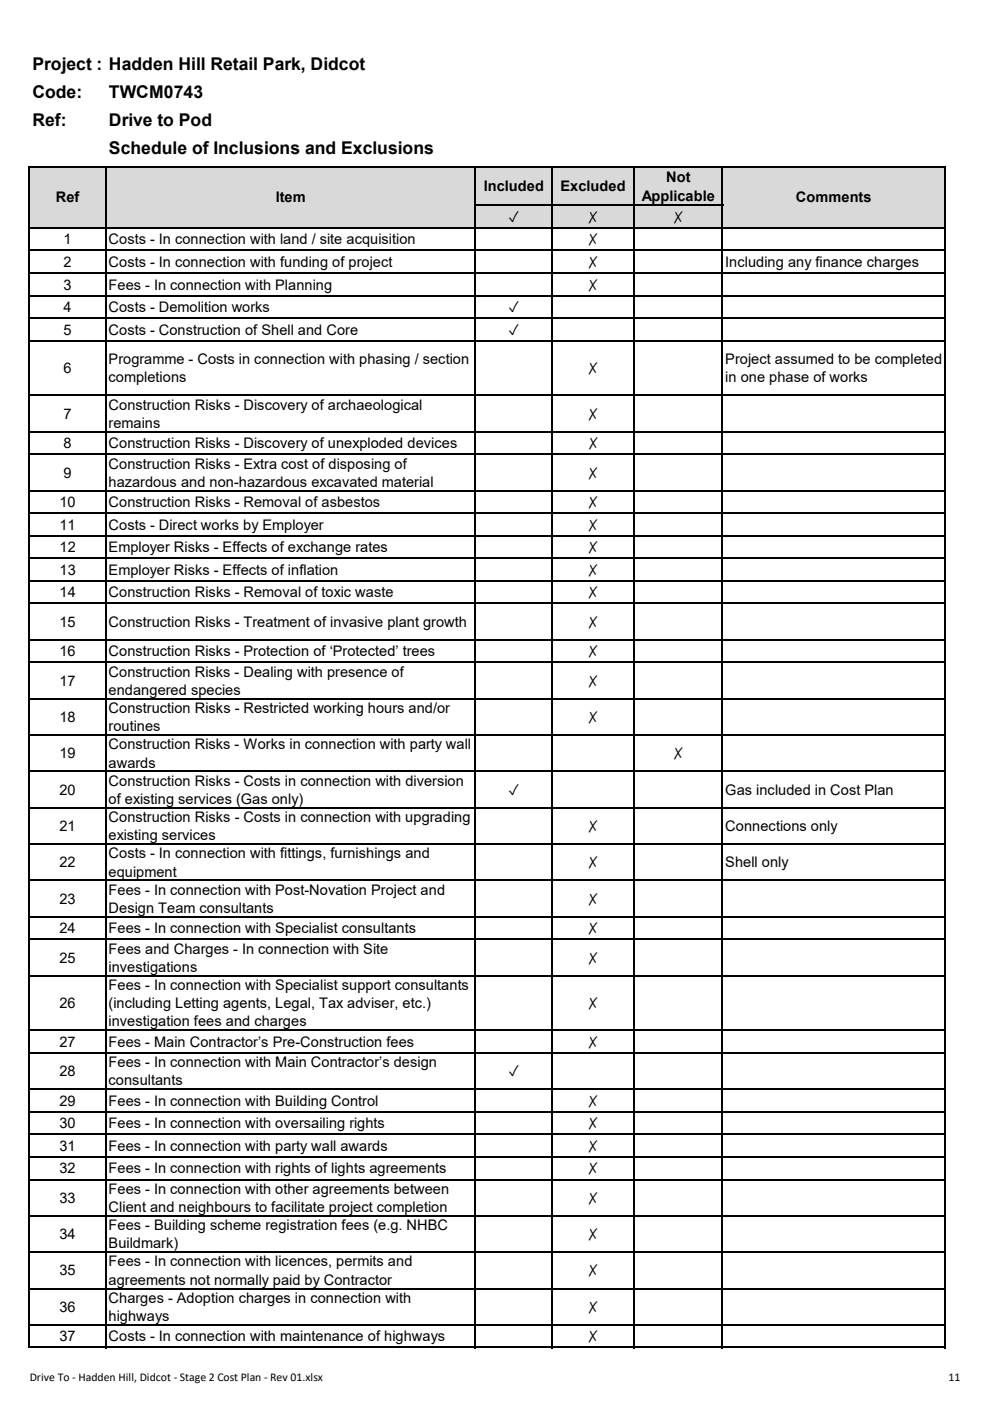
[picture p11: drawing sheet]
<svg xmlns="http://www.w3.org/2000/svg" width="210mm" height="297mm" viewBox="0 0 210 297" stroke-linecap="round" stroke-linejoin="round" font-family="sans-serif">
<defs><g id="words">
<g font-size="3.7">
<text x="6.9" y="14.9">Project : Hadden Hill Retail Park, Didcot</text>
<text x="6.9" y="20.8">Code:</text>
<text x="23.1" y="20.8">TWCM0743</text>
<text x="6.9" y="26.7">Ref:</text>
<text x="23.1" y="26.7">Drive to Pod</text>
<text x="23.1" y="32.6">Schedule of Inclusions and Exclusions</text>
</g>
<g font-size="3.1">
<text x="102.6" y="40.6">Included</text>
<text x="118.9" y="40.6">Excluded</text>
<text x="141.3" y="38.6">Not</text>
<text x="11.9" y="42.8">Ref</text>
<text x="58.5" y="42.8">Item</text>
<text x="107.8" y="47">✓</text>
<text x="124.5" y="47">✗</text>
<text x="136.1" y="42.6">Applicable</text>
<text x="142.6" y="47">✗</text>
<text x="168.8" y="42.8">Comments</text>
<text x="13.5" y="51.8">1</text>
<text x="23" y="51.8">Costs - In connection with land / site acquisition</text>
<text x="124.5" y="51.8">✗</text>
<text x="13.5" y="56.6">2</text>
<text x="23" y="56.6">Costs - In connection with funding of project</text>
<text x="124.5" y="56.6">✗</text>
<text x="153.8" y="56.6">Including any finance charges</text>
<text x="13.5" y="61.4">3</text>
<text x="23" y="61.4">Fees - In connection with Planning</text>
<text x="124.5" y="61.4">✗</text>
<text x="13.5" y="66.2">4</text>
<text x="13.5" y="71">5</text>
<text x="23" y="66.2">Costs - Demolition works</text>
<text x="23" y="71">Costs - Construction of Shell and Core</text>
<text x="107.8" y="66.2">✓</text>
<text x="107.8" y="71">✓</text>
<text x="23" y="77.2">Programme - Costs in connection with phasing / section</text>
<text x="153.8" y="77.2">Project assumed to be completed</text>
<text x="13.5" y="79.1">6</text>
<text x="23" y="81.1">completions</text>
<text x="124.5" y="79.1">✗</text>
<text x="153.8" y="81.1">in one phase of works</text>
<text x="13.5" y="88.8">7</text>
<text x="23" y="86.9">Construction Risks - Discovery of archaeological</text>
<text x="124.5" y="88.8">✗</text>
<text x="13.5" y="95">8</text>
<text x="23" y="95">Construction Risks - Discovery of unexploded devices</text>
<text x="23" y="90.7">remains</text>
<text x="124.6" y="95">✗</text>
<text x="13.5" y="101.3">9</text>
<text x="23" y="99.4">Construction Risks - Extra cost of disposing of</text>
<text x="124.5" y="101.3">✗</text>
<text x="12.6" y="107.5">10</text>
<text x="23" y="103.2">hazardous and non-hazardous excavated material</text>
<text x="23" y="107.5">Construction Risks - Removal of asbestos</text>
<text x="124.5" y="107.5">✗</text>
<text x="12.6" y="112.3">11</text>
<text x="23" y="112.3">Costs - Direct works by Employer</text>
<text x="124.5" y="112.3">✗</text>
<text x="12.6" y="117.1">12</text>
<text x="23" y="117.1">Employer Risks - Effects of exchange rates</text>
<text x="124.5" y="117.1">✗</text>
<text x="12.6" y="121.9">13</text>
<text x="23" y="121.9">Employer Risks - Effects of inflation</text>
<text x="124.5" y="121.9">✗</text>
<text x="12.6" y="126.7">14</text>
<text x="23" y="126.7">Construction Risks - Removal of toxic waste</text>
<text x="124.5" y="126.7">✗</text>
<text x="12.6" y="132.9">15</text>
<text x="23" y="132.9">Construction Risks - Treatment of invasive plant growth</text>
<text x="124.5" y="132.9">✗</text>
<text x="12.6" y="139.1">16</text>
<text x="23" y="139.1">Construction Risks - Protection of ‘Protected’ trees</text>
<text x="23" y="143.5">Construction Risks - Dealing with presence of</text>
<text x="124.5" y="139.1">✗</text>
<text x="12.6" y="145.4">17</text>
<text x="23" y="147.3">endangered species</text>
<text x="124.5" y="145.4">✗</text>
<text x="12.6" y="153.1">18</text>
<text x="23" y="151.2">Construction Risks - Restricted working hours and/or</text>
<text x="23" y="155">routines</text>
<text x="124.5" y="153.1">✗</text>
<text x="12.6" y="160.8">19</text>
<text x="23" y="158.9">Construction Risks - Works in connection with party wall</text>
<text x="142.6" y="160.8">✗</text>
<text x="23" y="166.6">Construction Risks - Costs in connection with diversion</text>
<text x="23" y="162.7">awards</text>
<text x="12.6" y="168.5">20</text>
<text x="23" y="170.4">of existing services (Gas only)</text>
<text x="107.8" y="168.5">✓</text>
<text x="153.8" y="168.5">Gas included in Cost Plan</text>
<text x="12.6" y="176.2">21</text>
<text x="23" y="174.3">Construction Risks - Costs in connection with upgrading</text>
<text x="23" y="178.1">existing services</text>
<text x="124.5" y="176.2">✗</text>
<text x="153.8" y="176.2">Connections only</text>
<text x="12.6" y="183.9">22</text>
<text x="23" y="182">Costs - In connection with fittings, furnishings and</text>
<text x="23" y="185.8">equipment</text>
<text x="124.5" y="183.9">✗</text>
<text x="153.8" y="183.9">Shell only</text>
<text x="12.6" y="191.6">23</text>
<text x="23" y="189.7">Fees - In connection with Post-Novation Project and</text>
<text x="124.5" y="191.6">✗</text>
<text x="12.6" y="197.9">24</text>
<text x="23" y="197.9">Fees - In connection with Specialist consultants</text>
<text x="23" y="193.6">Design Team consultants</text>
<text x="124.5" y="197.9">✗</text>
<text x="23" y="202.2">Fees and Charges - In connection with Site</text>
<text x="12.6" y="204.1">25</text>
<text x="23" y="209.9">Fees - In connection with Specialist support consultants</text>
<text x="23" y="206">investigations</text>
<text x="124.5" y="204.1">✗</text>
<text x="12.6" y="213.7">26</text>
<text x="23" y="213.7">(including Letting agents, Legal, Tax adviser, etc.)</text>
<text x="124.5" y="213.7">✗</text>
<text x="12.6" y="222">27</text>
<text x="23" y="222">Fees - Main Contractor’s Pre-Construction fees</text>
<text x="23" y="217.6">investigation fees and charges</text>
<text x="124.5" y="222">✗</text>
<text x="23" y="226.3">Fees - In connection with Main Contractor’s design</text>
<text x="12.6" y="228.2">28</text>
<text x="23" y="230.1">consultants</text>
<text x="107.8" y="228.2">✓</text>
<text x="12.6" y="234.4">29</text>
<text x="12.6" y="239.2">30</text>
<text x="23" y="234.4">Fees - In connection with Building Control</text>
<text x="23" y="239.2">Fees - In connection with oversailing rights</text>
<text x="124.5" y="234.4">✗</text>
<text x="124.5" y="239.2">✗</text>
<text x="12.6" y="244">31</text>
<text x="23" y="244">Fees - In connection with party wall awards</text>
<text x="124.5" y="244">✗</text>
<text x="12.6" y="248.8">32</text>
<text x="23" y="248.8">Fees - In connection with rights of lights agreements</text>
<text x="124.5" y="248.8">✗</text>
<text x="12.6" y="255">33</text>
<text x="23" y="253.1">Fees - In connection with other agreements between</text>
<text x="23" y="257">Client and neighbours to facilitate project completion</text>
<text x="124.5" y="255">✗</text>
<text x="12.6" y="262.7">34</text>
<text x="23" y="260.8">Fees - Building scheme registration fees (e.g. NHBC</text>
<text x="124.5" y="262.7">✗</text>
<text x="23" y="264.7">Buildmark)</text>
<text x="23" y="268.5">Fees - In connection with licences, permits and</text>
<text x="12.6" y="270.4">35</text>
<text x="23" y="272.4">agreements not normally paid by Contractor</text>
<text x="124.5" y="270.4">✗</text>
<text x="12.6" y="278.1">36</text>
<text x="23" y="276.2">Charges - Adoption charges in connection with</text>
<text x="23" y="280.1">highways</text>
<text x="124.5" y="278.1">✗</text>
<text x="12.6" y="284.4">37</text>
<text x="23" y="284.4">Costs - In connection with maintenance of highways</text>
<text x="124.5" y="284.4">✗</text>
</g>
<g font-size="2.5">
<text x="6.3" y="292.8">Drive To ‐ Hadden Hill, Didcot ‐ Stage 2 Cost Plan ‐ Rev 01.xlsx</text>
<text x="201.2" y="292.8">11</text>
</g>
</g></defs>
<path d="M6.3 35.5h194.1v12.8h-194.1z" fill="#d9d9d9"/>
<g fill="none" stroke="#000" stroke-width=".3">
<path d="M6.2 35.3v250.5M6.3 35.5h194.2M22.4 35.6v250.2M100.8 35.6v250.2M117.1 35.6v250.2M134.4 35.6v250.2M153.2 35.6v250.2M200.4 35.6v250.2M6.3 48.3h194.2M6.3 53.1h194.2M6.3 57.9h194.2M101 43.5h52.4"/>
<path d="M6.3 62.7h194.2M6.3 67.5h194.2M6.3 72.2h194.2M6.3 83.8h194.2M6.3 91.5h194.2M6.3 96.3h194.2M6.3 104h194.2M6.3 108.8h194.2M6.3 113.6h194.2M6.3 118.4h194.2M6.3 123.2h194.2M6.3 128h194.2"/>
<path d="M6.3 135.7h194.2M6.3 140.4h194.2M6.3 148.1h194.2M6.3 155.9h194.2M6.3 163.6h194.2M6.3 171.3h194.2M6.3 179h194.2M6.3 186.7h194.2M6.3 194.4h194.2M6.3 199.2h194.2M6.3 206.9h194.2M6.3 218.5h194.2"/>
<path d="M6.3 223.2h194.2M6.3 230.9h194.2M6.3 235.7h194.2M6.3 240.5h194.2M6.3 245.3h194.2M6.3 250.1h194.2M6.3 257.8h194.2M6.3 265.5h194.2M6.3 273.2h194.2M6.3 280.9h194.2M6.3 285.7h194.2"/>
</g>
<use href="#words"/>
</svg>
